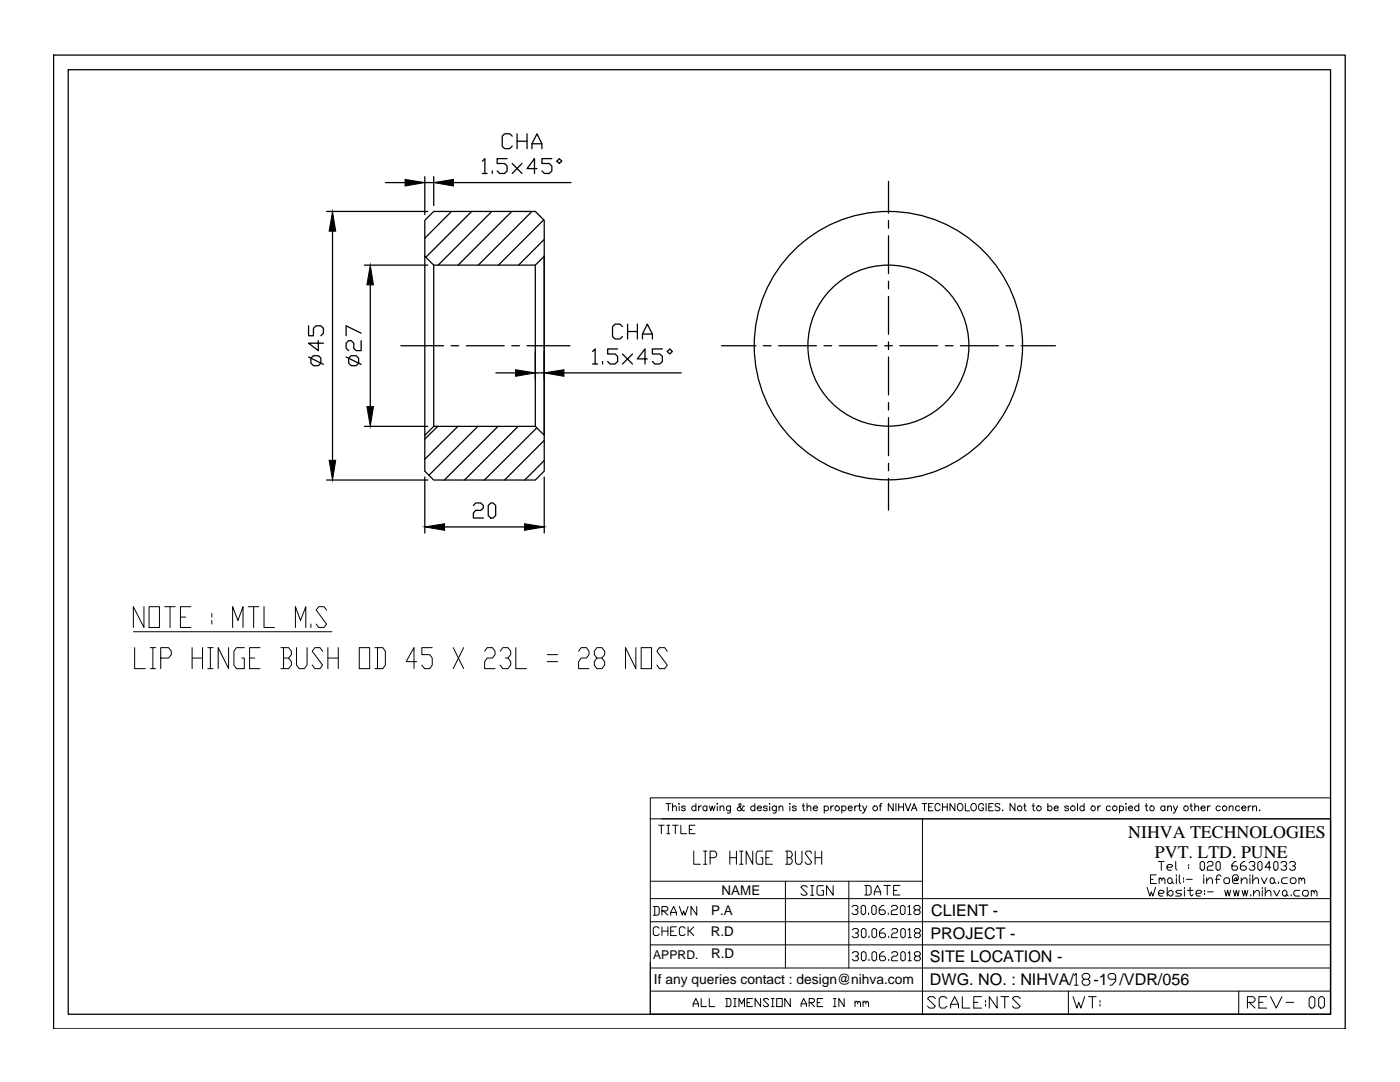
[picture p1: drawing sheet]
<svg xmlns="http://www.w3.org/2000/svg" width="279mm" height="216mm" viewBox="0 0 279 216" stroke-linecap="round" stroke-linejoin="round" font-family="sans-serif">
<defs><g id="words">
<g font-size="3.6">
<text x="225.2" y="167.1">NIHVA TECHNOLOGIES</text>
<text x="230.5" y="171.1">PVT. LTD. PUNE</text>
</g>
<g font-size="3.2">
<text x="185.8" y="182.8">CLIENT -</text>
<text x="185.6" y="192">SITE LOCATION -</text>
<text x="185.7" y="187.4">PROJECT -</text>
<text x="185.6" y="196.6">DWG. NO. : NIHVA/</text>
<text x="218.3" y="196.6">-1</text>
<text x="223.4" y="196.6">/VDR/056</text>
</g>
<text font-size="2.8" x="130.5" y="196.3">If any queries contact : design@nihva.com</text>
<g font-size="2.7">
<text x="144" y="178.6">NAME</text>
<text x="141.9" y="182.6">P.A</text>
<text x="141.8" y="186.8">R.D</text>
<text x="141.9" y="191.2">R.D</text>
</g>
<text font-size="2.4" x="130.4" y="191.3">APPRD.</text>
</g></defs>
<!-- layer: 0 -->
<g fill="none" stroke="#000" stroke-width=".25">
<path d="M10.7 11h257.8v194.3h-257.8zM13.6 13.9h251.9v188.5h-251.9zM76.9 36.4h3.9M84.8 35.2v7.6M84.8 36.4h1.8M86.6 35.2v5.8M90.5 36.4h23.4M96.3 32.2l.5-.5v2.9M96.3 34.6h.9M98.2 34.1v.5M101.2 31.7h-2v.9h1.5l.5 .5v1l-.5 .5h-1l-.5-.5M102.2 27.2l-.5-.5h-1l-.5 .5v2l.5 .5h1l.5-.5"/>
<path d="M102.2 32.6l2 2M103.2 26.7v3M103.2 28.2h2M104.2 32.6l-2 2M105.2 26.7v3M106.2 29.7v-1l1-2 .9 2v1M106.2 28.7h1.9M107.2 33.6h-2l1.5-1.9v2.9M110.1 31.7h-2v.9h1.5l.5 .5v1l-.5 .5h-.9l-.6-.5M111.6 31.7l.5 .5-.5 .4-.4-.4zM177.3 36.2v6.3M65.2 42.2h20.2"/>
<path d="M66.4 46.1v45.7M72.7 52.9h12.7M73.9 56.8v24.3M84.8 51.1l1.8 1.8h20.2M84.8 51.1v-7.1l1.8-1.8h20.2l1.8 1.8v50l-1.8 1.8h-20.2l-1.8-1.8v-7.1l1.8-1.8v-32.2M84.8 51.1v35.8M90.1 42.2l-5.3 5.3M94.1 42.2l-9.1 9.1M98.2 42.2l-10.8 10.7M102.1 42.2l-10.7 10.7M106.2 42.2l-10.8 10.7M108.5 43.9l-9 9"/>
<path d="M108.6 51.1v35.8l-1.8-1.8v-32.2zM108.6 47.8l-5.1 5.1M177.3 44v1.5M177.3 47.1v7.5M177.3 56.1v1.5M177.3 59.2v7.5M61.6 65v2h1v-1.5l.5-.5h.9l.5 .5v1l-.5 .5M61.6 71.2l2.9 1.5M62 71.4l.6-.4h.9l.5 .4v1.1l-.5 .5h-.9l-.6-.5zM63.5 68v2l-1.9-1.5h2.9M69.1 71.2l3 1.5M69.6 71.4l.5-.4h1l.5 .4v1.1l-.5 .5h-1l-.5-.5z"/>
<path d="M72.1 68v2h-1l-.5-.5v-1l-.5-.5h-.5l-.5 .5v1l.5 .5M72.1 66.5l-3-1.5v2M80 69h8.5M90 69h1.6M93.1 69h7.5M99 74.4h3.9M102.1 69h1.6M105.2 69h8.5M106.8 70.2v5.4M106.8 74.4h1.8M108.6 70.2v5.4M112.6 74.4h23.4"/>
<path d="M118.3 70.1l.5-.5v3M118.3 72.6h1M120.3 72.1v.5M123.3 69.6h-2v1h1.5l.5 .5v1l-.5 .5h-1.1l-.4-.5M124.2 65.2l-.5-.5h-.9l-.6 .5v2l.6 .4h.9l.5-.4M124.2 70.6l2 2M125.3 64.7v2.9M125.3 66.2h1.9M126.2 70.6l-2 2M127.2 64.7v2.9M128.2 67.6v-.9l1-2 1 2v.9M128.2 66.7h2"/>
<path d="M129.2 71.6h-2l1.5-2v3M132.2 69.6h-2v1h1.5l.5 .5v1l-.5 .5h-1l-.5-.5M133.7 69.6l.5 .5-.5 .5-.5-.5zM144 69h6.9M152.3 69h1.6M155.4 69h7.5M164.5 69h1.5M167.5 69h7.5M176.6 69h1.5M177.3 68.2v1.6M177.3 71.2v7.6M179.6 69h7.5"/>
<path d="M188.7 69h1.5M191.7 69h7.5M200.8 69h1.5M203.8 69h6.8M65.2 95.8h20.2M72.7 85.1h12.7M84.8 95.2v11.2M86.6 85.1h20.2M87.4 85.1l-2.6 2.5M91.4 85.1l-6.6 6.5M95.4 85.1l-9.8 9.7M99.4 85.1l-10.7 10.7"/>
<path d="M103.4 85.1l-10.7 10.7M107.1 85.4l-10.4 10.4M108.6 87.9l-7.9 7.9M108.6 91.9l-3.9 3.9M108.6 95.2v11.2M177.3 80.3v1.5M177.3 83.3v7.6M177.3 92.4v1.5M177.3 95.4v6.4M88.7 105.1h16M94.5 100.9l.4-.5h1.1l.5 .5v.5l-.5 .4h-1.1l-.4 .5v1.1h2M97.4 100.9l.5-.5h.5l.5 .5v2l-.5 .5h-.5l-.5-.5z"/>
<path d="M265.5 163.4v39h-135.7"/>
<circle cx="177.3" cy="69" r="16.1"/>
<circle cx="177.3" cy="69" r="26.8"/>
</g>
<path d="M80.8 35.8l4 .6-4 .7zM86.6 36.4l3.9-.6v1.3zM66.4 42.2l.6 3.9h-1.3zM73.9 52.9l.6 3.9h-1.3zM102.9 73.8l3.9 .6-3.9 .7zM108.6 74.4l4-.6v1.3zM65.7 91.8h1.3l-.6 4zM73.2 81.1h1.3l-.6 4zM84.8 105.1l3.9-.6v1.3zM104.7 104.5l3.9 .6-3.9 .7z" fill="#000" stroke="#000" stroke-width=".2"/>
<g fill="none" stroke="#000" stroke-width=".2">
<path d="M26.6 126.1h39.6M26.9 129.2v4.2h2.1M28.7 121.1v4.1l-2.1-4.1v4.1M29.7 121.1h2.1v4.1h-2.1zM30 129.2h1.1M30 133.4h1.1M30.5 129.2v4.2M32.1 131.3h1.5l.6-.7v-.7l-.6-.7h-1.5v4.2M32.9 121.1h2.1M33.9 121.1v4.1M36 123.1h1.1M38.1 121.1h-2.1v4.1h2.1"/>
<path d="M38.3 129.2v4.2M38.3 131.3h2.1M40.4 129.2v4.2M41.5 129.2h1M41.5 133.4h1M42 129.2v4.2M42.3 122.4v.7M42.3 123.8v.7M45.6 129.2v4.2l-2.1-4.2v4.2M46.4 125.2v-4.1l1.1 2.7 1-2.7v4.1M48.8 129.2h-1.6l-.5 .7v2.8l.5 .7h1.6v-2.1h-.6M49.6 121.1h2"/>
<path d="M49.8 131.3h1M50.6 121.1v4.1M51.9 129.2h-2.1v4.2h2.1M52.7 121.1v4.1h2.1M56.1 129.2h1.5l.6 .7v.7l-.6 .7M56.6 131.3h1l.6 .7v.7l-.6 .7h-1.5M56.6 129.2v4.2M59 125.2v-4.1l1 2.7 1-2.7v4.1M59.2 129.2v3.5l.5 .7h1l.6-.7v-3.5M62 124.5v.7M64.4 129.9l-.5-.7h-1l-.6 .7 2.1 2.8-.5 .7h-1l-.6-.7M65.2 121.7l-.5-.6h-1.1l-.5 .6 2.1 2.8-.5 .7h-1.1l-.5-.7"/>
<path d="M65.4 131.3h2.1M65.4 129.2v4.2M67.5 129.2v4.2M71.7 129.2h2.1v4.2h-2.1zM74.8 129.2h1.6l.5 .7v2.8l-.5 .7h-1.6M75.3 129.2v4.2M83.2 132h-2.1l1.5-2.8v4.2M86.3 129.2h-2.1v1.4h1.6l.5 .7v1.4l-.5 .7h-1.1l-.5-.7M90.5 129.2l2 4.2M92.5 129.2l-2 4.2M96.7 129.9l.5-.7h1.1l.5 .7v.7l-.5 .7h-1.1l-.5 .7v1.4h2.1M99.8 129.9l.6-.7h1l.5 .7v.7l-.5 .7h-.5"/>
<path d="M101.4 131.3l.5 .7v.7l-.5 .7h-1l-.6-.7M102.9 129.2v4.2h2.2M109.2 130.6h2.1M109.2 132h2.1M115.5 129.9l.5-.7h1l.5 .7v.7l-.5 .7h-1l-.5 .7v1.4h2M119.1 131.3l-.5-.7v-.7l.5-.7h1l.6 .7v.7l-.6 .7h-1l-.5 .7v.7l.5 .7h1l.6-.7v-.7l-.6-.7M126.9 129.2v4.2l-2.1-4.2v4.2M128 129.2h2v4.2h-2zM133.2 129.9l-.5-.7h-1.1l-.5 .7 2.1 2.8-.5 .7h-1.1l-.5-.7M129.8 159.2h135.7v4.2h-135.7zM129.8 179.3h135.7M129.8 163.4v39"/>
<path d="M129.8 175.8h54.3M131.4 164.7h1.1M132 164.7v1.7M132.1 163.4h133.4M132.9 160.3h1M133.1 164.7h.6M133.1 166.4h.6M133.4 160.3v1.5M133.4 164.7v1.7M134.2 161.1l.4-.3 .3 .1 .1 .9M134.2 160.3v1.5M134.2 164.7h1.1"/>
<path d="M134.8 164.7v1.7M135.5 160.4h.1zM135.5 160.9v.9M135.9 164.7v1.7h1.1M136.8 161a.43 .43 0 0 0-.8 0l.7 .4 .1 .2a.43 .43 0 0 1-.8 0M137.6 165.5h.5M138.5 169.8v2.7h1.3M138.7 164.7h-1.1v1.7h1.1M138.9 161a.47 .47 0 0 0-.7-.1 .47 .47 0 0 0 0 .7 .47 .47 0 0 0 .7 0M138.9 160.3v1.5M139.4 160.8v1M140 160.8l-.4 .1-.2 .3"/>
<path d="M140.4 169.8h.7M140.4 172.5h.7M140.7 169.8v2.7M141.1 161a.45 .45 0 0 0-.7 0 .45 .45 0 0 0 0 .6 .45 .45 0 0 0 .7 0M141.1 160.8v1M141.6 160.8l.2 1 .3-1 .3 1 .3-1M141.7 171.1h1l.3-.4v-.4l-.3-.5h-1v2.7M143.1 160.4h.1zM143.2 160.9v.9M143.7 161.1l.3-.3 .4 .1 .1 .9M143.7 160.8v1M145.7 169.8v2.7"/>
<path d="M145.7 171.1h1.3M145.8 160.8l-.1 1.3-.6 .1M145.8 161a.45 .45 0 0 0-.7 0 .45 .45 0 0 0 0 .6 .45 .45 0 0 0 .7 0M147 169.8v2.7M147.6 169.8h.7M147.6 172.5h.7M147.9 169.8v2.7M148.5 160.9l-.1-.1-.1 .1a.76 .76 0 0 1-1.1 .8l-.1-.3 .2-.3 .6-.4-.2-.4-.2 .3 .2 .5 .6 .7 .2-.1M150.2 169.8v2.7l-1.3-2.7v2.7M150.7 161a.47 .47 0 0 0-.7-.1 .47 .47 0 0 0 0 .7 .47 .47 0 0 0 .7 0M150.7 160.3v1.5M151.1 161.2h.9a.46 .46 0 0 0-.5-.3 .46 .46 0 0 0-.5 .4 .46 .46 0 0 0 .5 .5l.5-.2"/>
<path d="M152.2 169.8h-1l-.3 .5v1.7l.3 .5h1v-1.4h-.3M152.9 171.1h.6M153.1 161a.43 .43 0 0 0-.8 0l.3 .2 .5 .2v.2a.43 .43 0 0 1-.8 0M153.5 160.4h.2zM153.6 160.9v.9M154.2 169.8h-1.3v2.7h1.3M154.9 160.8l-.1 1.3-.5 .1M154.9 161a.47 .47 0 0 0-.7-.1 .47 .47 0 0 0 0 .7 .47 .47 0 0 0 .7 0M155.5 161.1l.3-.3 .4 .1v.9M155.5 160.8v1M156.7 175.8v17.4M156.8 169.8h1l.3 .5v.4l-.3 .4"/>
<path d="M157.1 171.1h.7l.3 .5v.4l-.3 .5h-1M157.1 169.8v2.7M157.6 160.3v.2zM157.6 160.9v.9M158.7 169.8v2.2l.4 .5h.6l.3-.5v-2.2M158.9 161a.44 .44 0 0 0-.8 0l.7 .4 .1 .2a.44 .44 0 0 1-.8 0M160.1 160.8h.5M160.3 160.3v1.2l.1 .2 .2 .1M161.1 161.1l.3-.3 .3 .1 .1 .9M161.1 160.3v1.5M161.1 177l-.3-.3h-.6l-.4 .3 1.3 1.3-.3 .3h-.6l-.4-.3M161.8 176.7h.6"/>
<path d="M161.8 178.6h.6M162 170.3l-.3-.5h-.7l-.3 .5 1.3 1.7-.3 .5h-.7l-.3-.5M162.1 176.7v1.9M162.3 161.2h.8a.46 .46 0 0 0-.5-.3 .46 .46 0 0 0-.4 .4 .46 .46 0 0 0 .5 .5l.4-.2M162.7 171.1h1.3M162.7 169.8v2.7M164 169.8v2.7M164.3 176.7h-.9l-.3 .3v1.3l.3 .3h.9v-.9h-.3M164.5 161a.47 .47 0 0 1 .7-.1 .47 .47 0 0 1 0 .7 .47 .47 0 0 1-.7 0M164.5 160.8v1.4M165.8 160.8v1M166.3 176.7v1.9l-1.3-1.9v1.9"/>
<path d="M166.4 160.8l-.4 .1-.2 .3M168 161a.47 .47 0 0 1 .7-.1 .47 .47 0 0 1 0 .7 .47 .47 0 0 1-.7 0M168 160.8v1.4M169.3 161.2h.8a.45 .45 0 0 0-.6-.4 .45 .45 0 0 0-.2 .8l.1 .1a.41 .41 0 0 0 .7-.1M169.4 175.8v17.4M170.6 160.8v1M171.1 160.8a.45 .45 0 0 0-.5 .4M171.3 160.8h.5M171.5 160.3v1.2l.1 .2 .3 .1M172.2 160.8l.4 1 .4-1M172.6 161.8l-.3 .4h-.2M172.6 176.7h.9l.3 .3v1.3l-.3 .3h-.9"/>
<path d="M172.9 176.7v1.9M174.5 178.6v-.6l.6-1.3 .7 1.3v.6M174.5 178h1.3M175.5 160.8h.4M176 160.3l-.3 .1v1.4M176.4 176.7h1.3M177.1 176.7v1.9M178.3 160.3v1.5l-1-1.5v1.5M178.3 177.7h.7M178.8 160.3v1.5M179.4 160.3v1.5M179.4 161h.9"/>
<path d="M179.6 176.7h-1.3v1.9h1.3M180.3 160.3v1.5M180.7 160.3l.5 1.5 .6-1.5M181.9 161.8l.5-1.5 .6 1.5M182.1 161.3h.7M184 160.3h1M184.1 163.4v39M184.5 160.3v1.5M185.3 161h.6M186.2 160.3h-.9v1.5h.9M187.6 160.7a.52 .52 0 0 0-.6-.4 .52 .52 0 0 0-.4 .6v.3a.52 .52 0 0 0 .4 .6 .52 .52 0 0 0 .6-.4M188.1 161h.9"/>
<path d="M188.1 160.3v1.5M189 160.3v1.5M190.6 160.3v1.5l-1-1.5v1.5M191.3 160.4a.68 .68 0 0 1 .9 .6 .68 .68 0 0 1-.9 .7l-.2-.5v-.5zM192.6 160.3v1.5h.9M193.9 160.6l.1-.2a.72 .72 0 0 1 .9 .5 .72 .72 0 0 1-.5 .9 .76 .76 0 0 1-.5-1.2zM196.3 160.7a.52 .52 0 0 0-.6-.4 .52 .52 0 0 0-.4 .6 .6 .6 0 0 0 .2 .7 .6 .6 0 0 0 .7 0l.1-.4h-.4M196.8 160.3v1.5M197.3 161h.6M198.2 160.3h-.9v1.5h.9M199.5 160.6l-.3-.3-.5 .1-.1 .2 .1 .3 .7 .2 .1 .5a.63 .63 0 0 1-.9 0M200.1 161.7h.1z"/>
<path d="M202.6 160.3v1.5l-1-1.5v1.5M204.3 160.8h.5M204.5 160.3v1.2l.1 .2 .2 .1M206 160.8h.5M206.2 160.3v1.2l.1 .2 .2 .1M209.1 161a.47 .47 0 0 1 .7-.1 .47 .47 0 0 1 0 .7 .47 .47 0 0 1-.7 0M209.1 160.3v1.5M210.4 161.2h.8a.45 .45 0 0 0-.6-.4 .45 .45 0 0 0-.2 .8l.2 .1a.38 .38 0 0 0 .6-.1M213.3 161a.44 .44 0 0 0-.8 0l.7 .4 .1 .2a.44 .44 0 0 1-.8 0M215 160.3v1.5M216.4 161a.47 .47 0 0 0-.7-.1 .47 .47 0 0 0 0 .7 .47 .47 0 0 0 .7 0M216.4 160.3v1.5"/>
<path d="M219.1 160.8v1M219.7 160.8l-.6 .2v.2M221.6 161a.45 .45 0 0 0-.7 0 .45 .45 0 0 0 0 .6 .45 .45 0 0 0 .7 0M223.4 161a.45 .45 0 0 1 .7 0 .45 .45 0 0 1 0 .6 .45 .45 0 0 1-.7 0M223.4 160.8v1.4M224.6 160.4h.2zM224.7 160.9v.9M225.2 161.2h.8a.46 .46 0 0 0-.5-.3 .46 .46 0 0 0-.4 .4 .46 .46 0 0 0 .4 .5l.5-.2M227.3 161a.47 .47 0 0 0-.7-.1 .47 .47 0 0 0 0 .7 .47 .47 0 0 0 .7 0M227.3 160.3v1.5M228.5 160.8h.6M228.8 160.3v1.2v.2l.3 .1"/>
<path d="M228.9 177.1l.6 1.7 .3-.8 .3 .8 .5-1.7M229.6 175.5h.6M230.7 174.6h-1.1v1.7h1.1M231.2 171.9h1.1M231.2 178.3h.9l.3-.3-.3-.3h-.6l-.3 .3v.5l.3 .3h.6M231.3 175.5l.3-.3 .3 .3v.3M231.3 175.2v1.1M231.8 171.9v1.7M231.9 175.5l.3-.3 .3 .3v.8M232.5 161a.47 .47 0 0 0-.7-.1 .47 .47 0 0 0 0 .7 .47 .47 0 0 0 .7 0M232.5 160.8v1M232.9 173h.9l.2-.2-.2-.3h-.6l-.3 .3v.5l.3 .3h.6"/>
<path d="M232.9 177.1v1.7M233 161.1l.4-.3 .3 .1 .1 .9M233 175.5l.3-.3h.3l.3 .3v.5l-.3 .3h-.3l-.3-.3zM233 160.8v1M233.5 177.7h.3l.3 .3v.5l-.3 .3h-.3l-.6-.5zM233.9 176l.3 .3M234.2 160.8l.4 1 .4-1M234.6 161.8l-.3 .4h-.2M234.6 171.9v1.4l.3 .3M234.8 174.6v.3M234.8 175.2v1.1M235.4 174.6v1.4l.2 .3"/>
<path d="M235.8 177.7h-.9l-.3 .3 .3 .3h.6l.3 .2-.3 .3h-.9M236.2 175.2v.3M236.2 175.8v.2M236.4 177.1v.3M236.4 177.7v1.1M236.8 175.5h1.1M237 177.7h1.1M237.2 172.5v.3M237.2 173v.3M237.5 160.8h.4M237.5 177.1v1.4l.3 .3 .3-.3M237.7 160.3v1.2l.1 .2 .2 .1"/>
<path d="M238.4 161.1l.4-.3 .3 .1 .1 .9M238.4 160.3v1.5M238.7 178.3h.9l.2-.3-.2-.3h-.6l-.3 .3v.5l.3 .3h.6M239.5 172.2l.3-.3h.3l.3 .3v1.1l-.3 .3h-.3l-.3-.3zM239.7 161.2h.8a.46 .46 0 0 0-.5-.3 .46 .46 0 0 0-.4 .4 .46 .46 0 0 0 .4 .5l.5-.2M240.2 174.6v.3M240.2 175.2v1.1M240.4 177.7v.3M240.4 178.3v.2M240.8 175.8l.6-.6h.3l.3 .3v.8M240.8 175.2v1.1M240.9 172.2l.3-.3h.6l.3 .3v.3l-.3 .3h-.6l-.3 .2v.6h1.2"/>
<path d="M241 160.8v1M241 178h1.1M241.5 160.8l-.3 .1-.2 .3M242.6 175.5h.8M242.7 172.2l.3-.3h.3l.2 .3v1.1l-.2 .3h-.3l-.3-.3zM243.5 161a.47 .47 0 0 0-.7-.1 .47 .47 0 0 0 0 .7 .47 .47 0 0 0 .7 0M243.7 174.9l-.3-.3h-.3l-.3 .3v1.4M244.4 177.7l.3 1.1 .3-1.1 .3 1.1 .3-1.1M244.5 175.2h.6l.3 .3v.5l-.3 .3h-.6l-.3-.3v-.5zM245.3 161.1l.3-.3 .4 .1 .1 .9M245.3 160.8v1M246.2 177.7l.3 1.1 .2-1.1 .3 1.1 .3-1.1"/>
<path d="M246.7 171.9h-.3l-.5 .6v.8l.2 .3h.6l.3-.3v-.3l-.3-.2h-.8M246.8 175.5l-.2 .3h-.3v-.3l.3-.3h.2v.6l.3-.3v-.6l-.3-.3h-.5l-.3 .3v1.1l.3 .3h.8M247.4 161a.45 .45 0 0 0-.7 0 .45 .45 0 0 0 0 .6 .45 .45 0 0 0 .7 0M247.7 175.8l.6-.6h.3l.3 .3v.8M247.7 175.2v1.1M247.8 161.2h.9a.46 .46 0 0 0-.5-.3 .46 .46 0 0 0-.5 .4 .46 .46 0 0 0 .4 .5l.6-.2M247.9 177.7l.3 1.1 .3-1.1 .2 1.1 .3-1.1M248.4 171.9h-.3l-.5 .6v.8l.2 .3h.6l.3-.3v-.3l-.3-.2h-.8M249.1 160.8v1M249.3 172.2l.3-.3h.6l.2 .3v.3l-.2 .3h-.3M249.5 174.6v.3M249.5 175.2v1.1"/>
<path d="M249.6 178.5v.3M249.7 160.8l-.4 .1-.2 .3M250 161.1l.3-.3 .4 .1 .1 .9M250 175.8l.6-.6h.3l.2 .3v.8M250 160.8v1M250 174.6v1.7M250.2 172.8l.2 .2v.3l-.2 .3h-.6l-.3-.3M250.2 178.3l.6-.6h.3l.2 .3v.8M250.2 177.7v1.1M251 172.2l.3-.3h.3l.3 .3v1.1l-.3 .3h-.3l-.3-.3zM251.3 161.7h.1zM251.7 175.2l.6 1.1 .6-1.1"/>
<path d="M251.9 177.1v.3M251.9 177.7v1.1M252.5 178.3l.6-.6h.3l.2 .3v.8M252.5 177.1v1.7M253.6 173h-1.1l.8-1.1v1.7M253.7 175.2h.3l.3 .3v.5l-.3 .3h-.3l-.2-.3v-.5zM254.2 177.7l.6 1.1 .6-1.1M254.3 176l.3 .3M254.5 171.9h.2l.3 .3v1.1l-.3 .3h-.2l-.3-.3v-1.1zM255.2 176v.3M255.6 172.2l.3-.3h.6l.3 .3v.3l-.3 .3h-.3M255.9 178l.3-.3h.3l.3 .3v.5l-.3 .3h-.3l-.3-.3z"/>
<path d="M256.5 172.8l.3 .2v.3l-.3 .3h-.6l-.3-.3M256.8 178.5l.3 .3M256.9 175.2h-.8l-.3 .3v.5l.3 .3h.8M257.3 172.2l.3-.3h.6l.3 .3v.3l-.3 .3h-.3M257.5 175.5l.3-.3h.5l.3 .3v.5l-.3 .3h-.5l-.3-.3zM257.7 178.5v.3M258.2 172.8l.3 .2v.3l-.3 .3h-.6l-.3-.3M259.2 175.5l.3-.3 .3 .3v.3M259.2 175.2v1.1M259.4 177.7h-.9l-.3 .3v.5l.3 .3h.9M259.8 175.5l.3-.3 .3 .3v.8M260 178l.3-.3h.5l.3 .3v.5l-.3 .3h-.5l-.3-.3z"/>
<path d="M261.7 178l.3-.3 .3 .3v.3M261.7 177.7v1.1M262.3 178l.2-.3 .3 .3v.8M129.8 193.2h135.7M129.8 188.5h135.7M129.8 183.9h135.7M129.8 197.8h135.7M130.4 180.9h.9l.3 .3v1.1l-.3 .3h-.9M130.7 180.9v1.7M131.6 185.2l-.3-.3h-.6l-.3 .3v1.2l.3 .3h.6l.3-.3M132.1 181.8h.9l.3-.3v-.3l-.3-.3h-.9v1.7M132.1 184.9v1.8"/>
<path d="M132.1 185.8h1.2M132.4 181.8l.9 .8M133.3 184.9v1.8M133.8 182.6v-.5l.6-1.2 .6 1.2v.5M133.8 182.1h1.2M133.8 185.8h.6M135 184.9h-1.2v1.8h1.2M135.6 180.9l.6 1.7 .2-.8 .3 .8 .6-1.7M136.7 185.2l-.3-.3h-.5l-.3 .3v1.2l.3 .3h.5l.3-.3M137.3 184.9v1.8M137.6 185.8l.9 .9M138.5 184.9l-.9 .9h-.3"/>
<path d="M139.1 180.9v1.7l-1.2-1.7v1.7M139.9 199.2v1.7h1.1M141.5 199.2v1.7h1.1M144.8 199.2h.8l.3 .3v1.1l-.3 .3h-.8M145.1 199.2v1.7M146.4 199.2h.5M146.7 199.2v1.7M150.2 199.2h-1.1v1.7h1.1M151.8 199.2v1.7l-1.1-1.7v1.7M153.4 199.5l-.3-.3h-.5l-.3 .3 1.1 1.1-.3 .3h-.5l-.3-.3M154 199.2h.5M154.2 199.2v1.7"/>
<path d="M155 199.2h1.1v1.7h-1.1zM157.7 199.2v1.7l-1.1-1.7v1.7M164.2 199.2h-1.1v1.7h1.1M166.3 199.2h.6M166.6 199.2v1.7M168.5 199.2v1.7l-1.1-1.7v1.7M170 181l.3-.3h.6l.3 .3v.3l-.3 .3h-.3M170.1 185.6l.3-.3h.6l.3 .3v.3l-.3 .3h-.3M170.1 190.2l.3-.3h.6l.3 .3v.3l-.3 .3h-.3M170.6 199.8v1.1M170.9 181.6l.3 .2v.4l-.3 .3h-.6l-.3-.3M171 186.2l.3 .3v.3l-.3 .3h-.6l-.3-.3"/>
<path d="M171 190.8l.3 .3v.3l-.3 .3h-.6l-.3-.3M171.9 181l.3-.3h.3l.2 .3v1.2l-.2 .3h-.3l-.3-.3zM171.9 185.6l.3-.3h.3l.3 .3v1.2l-.3 .3h-.3l-.3-.3zM171.9 190.2l.3-.3h.3l.3 .3v1.2l-.3 .3h-.3l-.3-.3zM172.2 199.8v1.1M173.3 182.2v.3M173.4 186.8v.3M173.4 191.4v.3M174 181l.3-.3h.3l.3 .3v1.2l-.3 .3h-.3l-.3-.3zM174 185.6l.3-.3h.3l.3 .3v1.2l-.3 .3h-.3l-.3-.3zM174 190.2l.3-.3h.3l.3 .3v1.2l-.3 .3h-.3l-.3-.3zM176.4 180.7h-.3l-.6 .6v.9l.3 .3h.6l.3-.3v-.4l-.3-.2h-.9"/>
<path d="M176.4 185.3h-.3l-.6 .6v.9l.3 .3h.6l.3-.3v-.3l-.3-.3h-.9M176.4 189.9h-.3l-.6 .6v.9l.3 .3h.6l.3-.3v-.3l-.3-.3h-.9M177.3 182.2v.3M177.4 186.8v.3M177.4 191.4v.3M177.9 181l.3-.3h.6l.3 .3v.3l-.3 .3h-.6l-.3 .2v.7h1.2M178 185.6l.3-.3h.5l.3 .3v.3l-.3 .3h-.5l-.3 .3v.6h1.1M178 190.2l.3-.3h.5l.3 .3v.3l-.3 .3h-.5l-.3 .3v.6h1.1M179.7 181l.3-.3h.3l.3 .3v1.2l-.3 .3h-.3l-.3-.3zM179.8 185.6l.3-.3h.3l.3 .3v1.2l-.3 .3h-.3l-.3-.3zM179.8 190.2l.3-.3h.3l.3 .3v1.2l-.3 .3h-.3l-.3-.3zM181.2 181l.3-.3v1.8"/>
<path d="M181.2 182.5h.6M181.3 185.6l.3-.3v1.8M181.3 190.2l.3-.3v1.8M181.3 187.1h.6M181.3 191.7h.6M182.7 181.6l-.3-.3v-.3l.3-.3h.6l.3 .3v.3l-.3 .3h-.6l-.3 .2v.4l.3 .3h.6l.3-.3v-.4l-.3-.2M182.8 186.2l-.3-.3v-.3l.3-.3h.6l.3 .3v.3l-.3 .3h-.6l-.3 .3v.3l.3 .3h.6l.3-.3v-.3l-.3-.3M182.8 190.8l-.3-.3v-.3l.3-.3h.6l.3 .3v.3l-.3 .3h-.6l-.3 .3v.3l.3 .3h.6l.3-.3v-.3l-.3-.3M186.7 199.2l-.4-.3h-.8l-.4 .3 1.6 1.6-.4 .4h-.8l-.4-.4M189 199.2l-.4-.3h-.8l-.4 .3v1.6l.4 .4h.8l.4-.4M192.1 198.9v2.3h1.5M195.9 198.9h-1.6v2.3h1.6"/>
<path d="M196.7 199.6v.4M199 198.9v2.3l-1.6-2.3v2.3M199.8 198.9h1.5M200.5 198.9v2.3M203.6 199.2l-.4-.3h-.8l-.4 .3 1.6 1.6-.4 .4h-.8l-.4-.4M213.2 197.8v4.6M214.2 198.9l.7 2.3 .4-1.2 .4 1.2 .8-2.3M214.4 194.6l.4-.3v2.3M214.4 196.6h.8M216.4 195.4l-.4-.4v-.4l.4-.3h.7l.4 .3v.4l-.4 .4h-.7l-.4 .4v.4l.4 .4h.7l.4-.4v-.4l-.4-.4M217.2 198.9h1.6M218 198.9v2.3"/>
<path d="M219.5 199.6v.4M222.7 195.4h-1.2l-.4-.4v-.4l.4-.3h.8l.4 .3v1.2l-.8 .8h-.4M247.2 197.8v4.6M252.8 198.9h-1.6v2.3h1.6M253.6 198.9l1.1 2.3 1.1-2.3M261.3 199.2l.3-.3h.4l.4 .3v1.6l-.4 .4h-.4l-.3-.4zM263.2 199.2l.4-.3h.3l.4 .3v1.6l-.4 .4h-.3l-.4-.4zM138.3 200.9v-.6l.6-1.1 .5 1.1v.6M138.3 200.3h1.1M146.4 200.9h.5M147.5 200.9v-1.7l.5 1.1 .6-1.1v1.7M149.1 200.1h.5"/>
<path d="M154 200.9h.5M159.9 200.9v-.6l.5-1.1 .5 1.1v.6M159.9 200.3h1M161.5 200.1h.8l.2-.3v-.3l-.2-.3h-.8v1.7M161.7 200.1l.8 .8M163.1 200.1h.5M166.3 200.9h.6M170.6 200.1l.3-.3 .3 .3v.2M171.2 200.1l.2-.3 .3 .3v.8M172.2 200.1l.3-.3 .3 .3v.2M172.8 200.1l.2-.3 .3 .3v.8M189.7 201.2v-.8l.8-1.5 .8 1.5v.8"/>
<path d="M189.7 200.4h1.6M194.3 200h.8M196.7 200.4v.4M219.5 200.4v.4M248.9 200h1.2l.4-.4v-.4l-.4-.3h-1.2v2.3M249.3 200l1.2 1.2M251.2 200h.8M256.7 200h1.5"/>
<circle cx="167.1" cy="161.3" r=".48"/>
<circle cx="174.7" cy="161.3" r=".48"/>
<circle cx="203.5" cy="161.3" r=".48"/>
<circle cx="207.3" cy="161.3" r=".48"/>
<circle cx="214.1" cy="161.3" r=".48"/>
<circle cx="218.2" cy="161.3" r=".48"/>
<circle cx="222.5" cy="161.3" r=".48"/>
<circle cx="229.9" cy="161.3" r=".48"/>
<circle cx="236.7" cy="161.3" r=".48"/>
<circle cx="244.4" cy="161.3" r=".48"/>
</g>
<use href="#words"/>
</svg>
